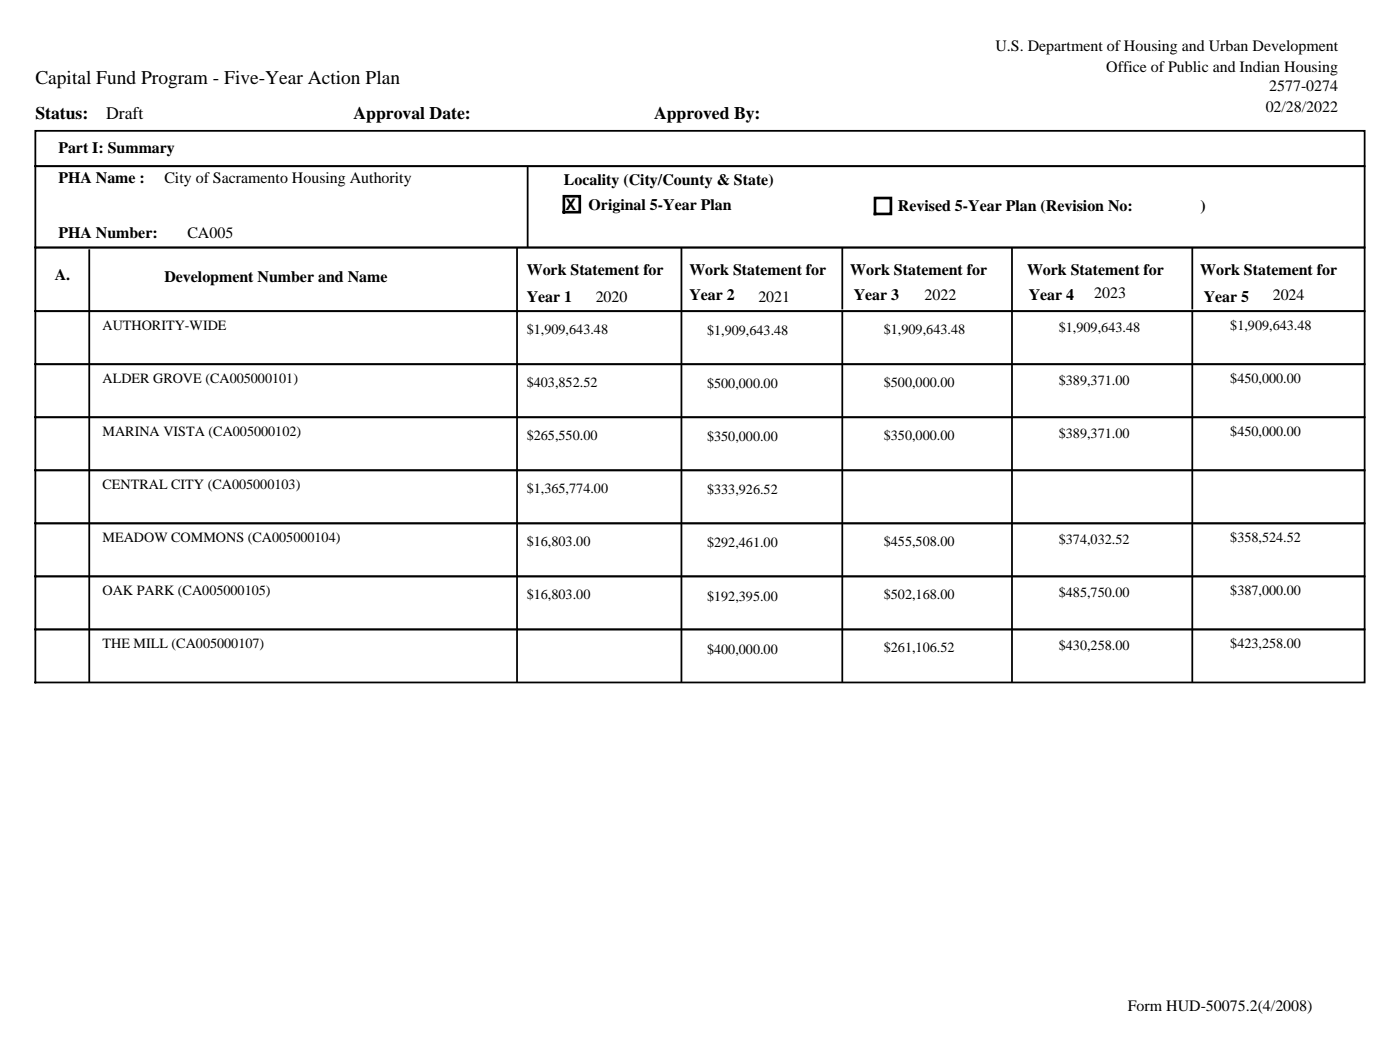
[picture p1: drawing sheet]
<svg xmlns="http://www.w3.org/2000/svg" width="279mm" height="210mm" viewBox="0 0 279 210" stroke-linecap="round" stroke-linejoin="round" font-family="sans-serif">
<defs><g id="words">
<text font-size="3.9" x="7.1" y="16.8">Capital Fund Program - Five-Year Action Plan</text>
<g font-size="3.5">
<text x="7.1" y="23.8">Status:</text>
<text x="21.2" y="23.8">Draft</text>
<text x="70.6" y="23.8">Approval Date:</text>
<text x="130.5" y="23.8">Approved By:</text>
</g>
<g font-size="3.2">
<text x="198.7" y="10.1">U.S. Department of Housing and Urban Development</text>
<text x="220.8" y="14.3">Office of Public and Indian Housing</text>
<text x="252.6" y="22.4">02/28/2022</text>
<text x="253.3" y="18.2">2577-0274</text>
<text x="11.6" y="30.5">Part I: Summary</text>
<text x="11.6" y="36.5">PHA Name :</text>
<text x="32.8" y="36.5">City of Sacramento Housing Authority</text>
<text x="112.5" y="36.9">Locality (City/County &amp; State)</text>
<text x="112.9" y="41.8">X</text>
<text x="117.5" y="41.8">Original 5-Year Plan</text>
<text x="11.6" y="47.5">PHA Number:</text>
<text x="37.4" y="47.5">CA005</text>
<text x="179.2" y="42.2">Revised 5-Year Plan (Revision No:</text>
<text x="239.6" y="42.2">)</text>
<text x="10.9" y="55.9">A.</text>
<text x="32.8" y="56.3">Development Number and Name</text>
<text x="105.1" y="54.9">Work Statement for</text>
<text x="137.6" y="54.9">Work Statement for</text>
<text x="137.6" y="59.8">Year 2</text>
<text x="169.7" y="54.9">Work Statement for</text>
<text x="170.4" y="59.8">Year 3</text>
<text x="184.5" y="59.8">2022</text>
<text x="205" y="54.9">Work Statement for</text>
<text x="205.3" y="59.8">Year 4</text>
<text x="218.4" y="59.5">2023</text>
<text x="239.5" y="54.9">Work Statement for</text>
<text x="254" y="59.8">2024</text>
<text x="105.1" y="60.2">Year 1</text>
<text x="118.9" y="60.2">2020</text>
<text x="151.3" y="60.2">2021</text>
<text x="240.2" y="60.2">Year 5</text>
<text x="225.1" y="201.6">Form HUD-50075.2(4/2008)</text>
</g>
<g font-size="2.8">
<text x="20.5" y="65.8">AUTHORITY-WIDE</text>
<text x="245.5" y="65.8">$1,909,643.48</text>
<text x="105.1" y="66.5">$1,909,643.48</text>
<text x="141.1" y="66.9">$1,909,643.48</text>
<text x="176.4" y="66.5">$1,909,643.48</text>
<text x="211.3" y="66.2">$1,909,643.48</text>
<text x="20.5" y="76.4">ALDER GROVE (CA005000101)</text>
<text x="105.1" y="77.1">$403,852.52</text>
<text x="141.1" y="77.5">$500,000.00</text>
<text x="176.4" y="77.1">$500,000.00</text>
<text x="211.3" y="76.8">$389,371.00</text>
<text x="245.5" y="76.4">$450,000.00</text>
<text x="20.5" y="87">MARINA VISTA (CA005000102)</text>
<text x="105.1" y="87.7">$265,550.00</text>
<text x="141.1" y="88.1">$350,000.00</text>
<text x="176.4" y="87.7">$350,000.00</text>
<text x="211.3" y="87.4">$389,371.00</text>
<text x="245.5" y="87">$450,000.00</text>
<text x="20.5" y="97.6">CENTRAL CITY (CA005000103)</text>
<text x="105.1" y="98.3">$1,365,774.00</text>
<text x="141.1" y="98.7">$333,926.52</text>
<text x="20.5" y="108.2">MEADOW COMMONS (CA005000104)</text>
<text x="105.1" y="108.9">$16,803.00</text>
<text x="141.1" y="109.2">$292,461.00</text>
<text x="176.4" y="108.9">$455,508.00</text>
<text x="211.3" y="108.5">$374,032.52</text>
<text x="245.5" y="108.2">$358,524.52</text>
<text x="20.5" y="118.8">OAK PARK (CA005000105)</text>
<text x="105.1" y="119.5">$16,803.00</text>
<text x="141.1" y="119.8">$192,395.00</text>
<text x="176.4" y="119.5">$502,168.00</text>
<text x="211.3" y="119.1">$485,750.00</text>
<text x="245.5" y="118.8">$387,000.00</text>
<text x="20.5" y="129.3">THE MILL (CA005000107)</text>
<text x="141.1" y="130.4">$400,000.00</text>
<text x="176.4" y="130">$261,106.52</text>
<text x="211.3" y="129.7">$430,258.00</text>
<text x="245.5" y="129.3">$423,258.00</text>
</g>
</g></defs>
<path d="M7.1 26.1h265.2v7.1h-265.2zM7.1 33.2h265.2v16.2h-265.2zM105.3 33.2v16.2" fill="none" stroke="#000" stroke-width=".35"/>
<path d="M112.5 39.2h3.2v3.1h-3.2z" fill="none" stroke="#000" stroke-width=".53"/>
<path d="M174.6 39.5h3.2v3.2h-3.2z" fill="#fff"/>
<path d="M174.6 39.5h3.2v3.2h-3.2z" fill="none" stroke="#000" stroke-width=".53"/>
<g fill="none" stroke="#000" stroke-width=".35">
<path d="M7.1 49.4h265.2v12.7h-265.2zM17.8 49.7v86.5M103.2 49.4v86.8M136 49.4v86.8M168.1 49.4v12.3M202 49.4v86.8M237.9 49.4v12.3M7.1 62.1h265.2v10.6h-265.2zM7.1 72.7h265.2v10.6h-265.2zM168.1 62.1v74.1M237.9 62.1v74.1M7.1 83.3h265.2v10.5h-265.2z"/>
<path d="M7.1 93.8h265.2v10.6h-265.2zM7.1 104.4h265.2v10.6h-265.2zM7.1 115h265.2v10.6h-265.2zM7.1 125.6h265.2v10.6h-265.2z"/>
</g>
<use href="#words"/>
</svg>
